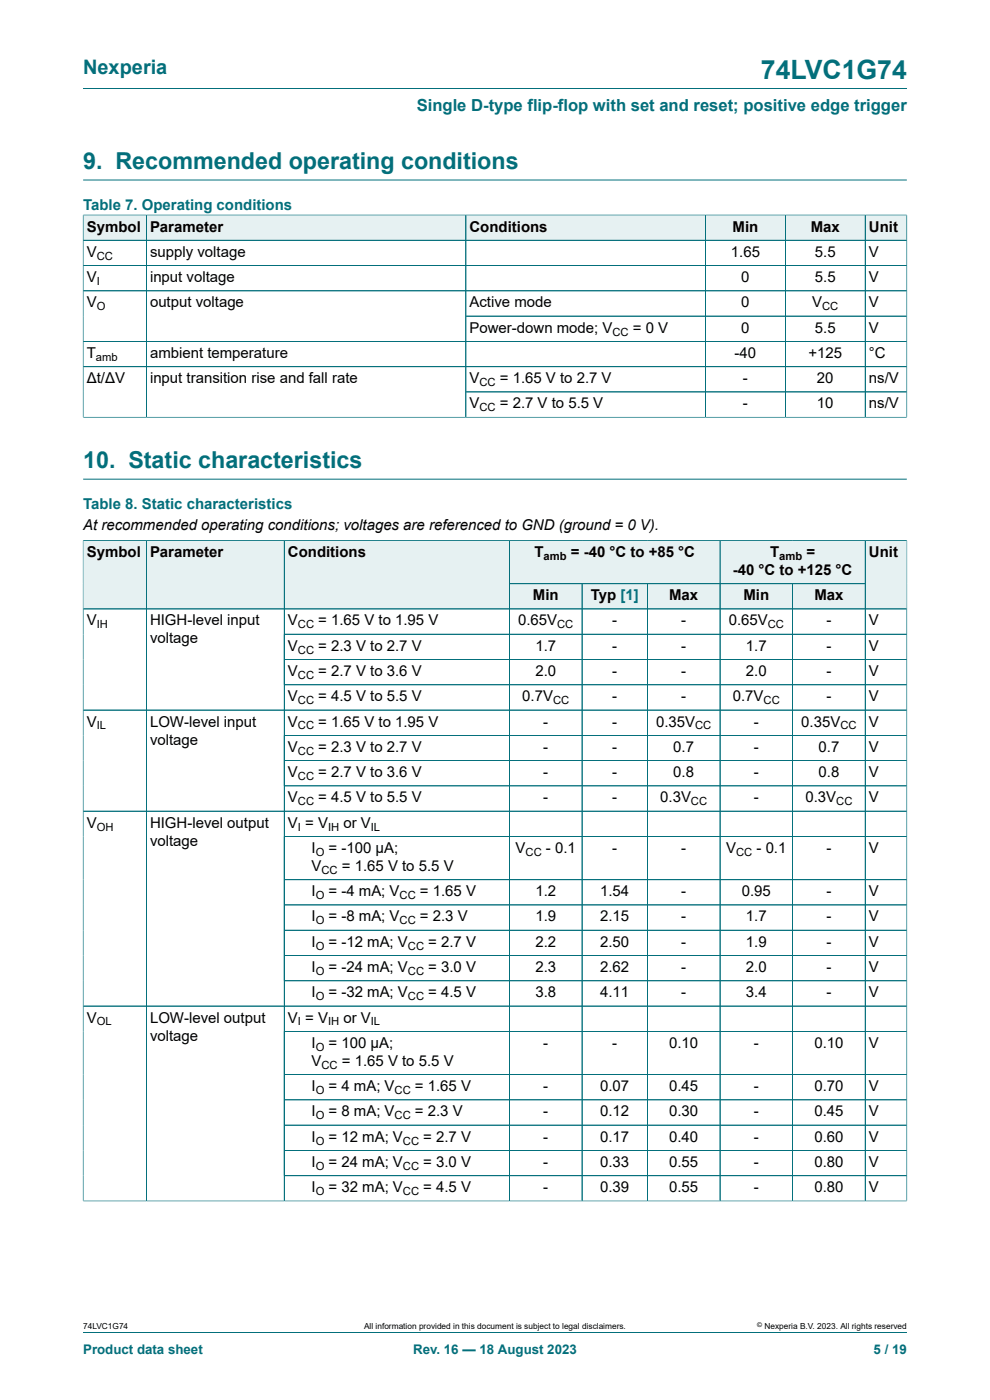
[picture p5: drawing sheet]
<svg xmlns="http://www.w3.org/2000/svg" width="210mm" height="297mm" viewBox="0 0 210 297" stroke-linecap="round" stroke-linejoin="round" font-family="sans-serif">
<defs><g id="words">
<text font-size="5.6" fill="#036f7b" x="161.4" y="16.8">74LVC1G74</text>
<g font-size="4.9" fill="#036f7b">
<text x="17.6" y="35.9">9. Recommended operating conditions</text>
<text x="17.6" y="99.3">10. Static characteristics</text>
</g>
<text font-size="4.2" fill="#036f7b" x="17.6" y="15.6">Nexperia</text>
<text font-size="3.5" fill="#036f7b" x="88.4" y="23.7">Single D-type flip-flop with set and reset; positive edge trigger</text>
<g font-size="3.2" fill="#036f7b">
<text x="17.6" y="44.5">Table 7. Operating conditions</text>
<text x="17.6" y="108">Table 8. Static characteristics</text>
</g>
<g font-size="3.2">
<text x="18.4" y="49.1">Symbol</text>
<text x="31.8" y="49.1">Parameter</text>
<text x="99.6" y="49.1">Conditions</text>
<text x="155.4" y="49.1">Min</text>
<text x="172" y="49.1">Max</text>
<text x="184.3" y="49.1">Unit</text>
<text x="18.4" y="54.5">V</text>
<text x="18.4" y="59.8">V</text>
<text x="31.8" y="54.5">supply voltage</text>
<text x="31.8" y="59.8">input voltage</text>
<text x="155" y="54.5">1.65</text>
<text x="157.2" y="59.8">0</text>
<text x="172.9" y="54.5">5.5</text>
<text x="172.9" y="59.8">5.5</text>
<text x="184.3" y="54.5">V</text>
<text x="184.3" y="59.8">V</text>
<text x="18.4" y="65.2">V</text>
<text x="31.8" y="65.2">output voltage</text>
<text x="99.6" y="65.2">Active mode</text>
<text x="157.2" y="65.2">0</text>
<text x="172.3" y="65.2">V</text>
<text x="184.3" y="65.2">V</text>
<text x="99.6" y="70.6">Power-down mode; V</text>
<text x="134.2" y="70.6">= 0 V</text>
<text x="157.2" y="70.6">0</text>
<text x="172.9" y="70.6">5.5</text>
<text x="184.3" y="70.6">V</text>
<text x="18.4" y="75.9">T</text>
<text x="31.8" y="75.9">ambient temperature</text>
<text x="155.8" y="75.9">-40</text>
<text x="171.5" y="75.9">+125</text>
<text x="184.3" y="75.9">°C</text>
<text x="18.4" y="81.3">Δt/ΔV</text>
<text x="31.8" y="81.3">input transition rise and fall rate</text>
<text x="99.6" y="81.3">V</text>
<text x="106" y="81.3">= 1.65 V to 2.7 V</text>
<text x="157.6" y="81.3">-</text>
<text x="173.3" y="81.3">20</text>
<text x="184.3" y="81.3">ns/V</text>
<text x="99.6" y="86.7">V</text>
<text x="106" y="86.7">= 2.7 V to 5.5 V</text>
<text x="157.6" y="86.7">-</text>
<text x="173.3" y="86.7">10</text>
<text x="184.3" y="86.7">ns/V</text>
<text x="17.6" y="112.5">At recommended operating conditions; voltages are referenced to GND (ground = 0 V).</text>
<text x="18.4" y="118.2">Symbol</text>
<text x="31.8" y="118.2">Parameter</text>
<text x="61.1" y="118.2">Conditions</text>
<text x="113.4" y="118.2">T</text>
<text x="121.1" y="118.2">= -40 °C to +85 °C</text>
<text x="163.4" y="118.2">T</text>
<text x="171.1" y="118.2">=</text>
<text x="184.3" y="118.2">Unit</text>
<text x="155.5" y="122">-40 °C to +125 °C</text>
<text x="113" y="127.3">Min</text>
<text x="125.3" y="127.3">Typ [1]</text>
<text x="141.9" y="127.3">Max</text>
<text x="157.7" y="127.3">Min</text>
<text x="172.8" y="127.3">Max</text>
<text x="18.4" y="132.7">V</text>
<text x="31.8" y="132.7">HIGH-level input</text>
<text x="31.8" y="136.5">voltage</text>
<text x="61.1" y="132.7">V</text>
<text x="67.5" y="132.7">= 1.65 V to 1.95 V</text>
<text x="109.9" y="132.7">0.65V</text>
<text x="129.9" y="132.7">-</text>
<text x="144.5" y="132.7">-</text>
<text x="154.6" y="132.7">0.65V</text>
<text x="175.3" y="132.7">-</text>
<text x="184.3" y="132.7">V</text>
<text x="61.1" y="138.1">V</text>
<text x="61.1" y="143.4">V</text>
<text x="67.5" y="138.1">= 2.3 V to 2.7 V</text>
<text x="67.5" y="143.4">= 2.7 V to 3.6 V</text>
<text x="113.6" y="138.1">1.7</text>
<text x="113.6" y="143.4">2.0</text>
<text x="129.9" y="138.1">-</text>
<text x="129.9" y="143.4">-</text>
<text x="144.5" y="138.1">-</text>
<text x="144.5" y="143.4">-</text>
<text x="158.2" y="138.1">1.7</text>
<text x="158.2" y="143.4">2.0</text>
<text x="175.3" y="138.1">-</text>
<text x="175.3" y="143.4">-</text>
<text x="184.3" y="138.1">V</text>
<text x="184.3" y="143.4">V</text>
<text x="61.1" y="148.8">V</text>
<text x="67.5" y="148.8">= 4.5 V to 5.5 V</text>
<text x="110.8" y="148.8">0.7V</text>
<text x="129.9" y="148.8">-</text>
<text x="144.5" y="148.8">-</text>
<text x="155.5" y="148.8">0.7V</text>
<text x="175.3" y="148.8">-</text>
<text x="184.3" y="148.8">V</text>
<text x="18.4" y="154.1">V</text>
<text x="31.8" y="154.1">LOW-level input</text>
<text x="61.1" y="154.1">V</text>
<text x="67.5" y="154.1">= 1.65 V to 1.95 V</text>
<text x="115.2" y="154.1">-</text>
<text x="129.9" y="154.1">-</text>
<text x="139.2" y="154.1">0.35V</text>
<text x="159.9" y="154.1">-</text>
<text x="170" y="154.1">0.35V</text>
<text x="184.3" y="154.1">V</text>
<text x="31.8" y="157.9">voltage</text>
<text x="61.1" y="159.5">V</text>
<text x="67.5" y="159.5">= 2.3 V to 2.7 V</text>
<text x="115.2" y="159.5">-</text>
<text x="129.9" y="159.5">-</text>
<text x="142.8" y="159.5">0.7</text>
<text x="159.9" y="159.5">-</text>
<text x="173.6" y="159.5">0.7</text>
<text x="184.3" y="159.5">V</text>
<text x="61.1" y="164.9">V</text>
<text x="67.5" y="164.9">= 2.7 V to 3.6 V</text>
<text x="115.2" y="164.9">-</text>
<text x="129.9" y="164.9">-</text>
<text x="142.8" y="164.9">0.8</text>
<text x="159.9" y="164.9">-</text>
<text x="173.6" y="164.9">0.8</text>
<text x="184.3" y="164.9">V</text>
<text x="61.1" y="170.2">V</text>
<text x="67.5" y="170.2">= 4.5 V to 5.5 V</text>
<text x="115.2" y="170.2">-</text>
<text x="129.9" y="170.2">-</text>
<text x="140" y="170.2">0.3V</text>
<text x="159.9" y="170.2">-</text>
<text x="170.9" y="170.2">0.3V</text>
<text x="184.3" y="170.2">V</text>
<text x="18.4" y="175.6">V</text>
<text x="31.8" y="175.6">HIGH-level output</text>
<text x="31.8" y="179.4">voltage</text>
<text x="61.1" y="175.6">V = V</text>
<text x="72.8" y="175.6">or V</text>
<text x="66.1" y="181">I</text>
<text x="66.1" y="184.8">V</text>
<text x="69.7" y="181">= -100 μA;</text>
<text x="72.5" y="184.8">= 1.65 V to 5.5 V</text>
<text x="109.4" y="181">V</text>
<text x="115.8" y="181">- 0.1</text>
<text x="129.9" y="181">-</text>
<text x="144.5" y="181">-</text>
<text x="154" y="181">V</text>
<text x="160.5" y="181">- 0.1</text>
<text x="175.3" y="181">-</text>
<text x="184.3" y="181">V</text>
<text x="66.1" y="190.1">I</text>
<text x="69.7" y="190.1">= -4 mA; V</text>
<text x="89.1" y="190.1">= 1.65 V</text>
<text x="113.6" y="190.1">1.2</text>
<text x="127.3" y="190.1">1.54</text>
<text x="144.5" y="190.1">-</text>
<text x="157.3" y="190.1">0.95</text>
<text x="175.3" y="190.1">-</text>
<text x="184.3" y="190.1">V</text>
<text x="66.1" y="195.5">I</text>
<text x="69.7" y="195.5">= -8 mA; V</text>
<text x="89.1" y="195.5">= 2.3 V</text>
<text x="113.6" y="195.5">1.9</text>
<text x="127.3" y="195.5">2.15</text>
<text x="144.5" y="195.5">-</text>
<text x="158.2" y="195.5">1.7</text>
<text x="175.3" y="195.5">-</text>
<text x="184.3" y="195.5">V</text>
<text x="66.1" y="200.8">I</text>
<text x="69.7" y="200.8">= -12 mA; V</text>
<text x="90.8" y="200.8">= 2.7 V</text>
<text x="113.6" y="200.8">2.2</text>
<text x="127.3" y="200.8">2.50</text>
<text x="144.5" y="200.8">-</text>
<text x="158.2" y="200.8">1.9</text>
<text x="175.3" y="200.8">-</text>
<text x="184.3" y="200.8">V</text>
<text x="66.1" y="206.2">I</text>
<text x="69.7" y="206.2">= -24 mA; V</text>
<text x="90.8" y="206.2">= 3.0 V</text>
<text x="113.6" y="206.2">2.3</text>
<text x="127.3" y="206.2">2.62</text>
<text x="144.5" y="206.2">-</text>
<text x="158.2" y="206.2">2.0</text>
<text x="175.3" y="206.2">-</text>
<text x="184.3" y="206.2">V</text>
<text x="66.1" y="211.6">I</text>
<text x="69.7" y="211.6">= -32 mA; V</text>
<text x="90.8" y="211.6">= 4.5 V</text>
<text x="113.6" y="211.6">3.8</text>
<text x="127.3" y="211.6">4.11</text>
<text x="144.5" y="211.6">-</text>
<text x="158.2" y="211.6">3.4</text>
<text x="175.3" y="211.6">-</text>
<text x="184.3" y="211.6">V</text>
<text x="18.4" y="216.9">V</text>
<text x="31.8" y="216.9">LOW-level output</text>
<text x="31.8" y="220.7">voltage</text>
<text x="61.1" y="216.9">V = V</text>
<text x="72.8" y="216.9">or V</text>
<text x="66.1" y="222.3">I</text>
<text x="66.1" y="226.1">V</text>
<text x="69.7" y="222.3">= 100 μA;</text>
<text x="72.5" y="226.1">= 1.65 V to 5.5 V</text>
<text x="115.2" y="222.3">-</text>
<text x="129.9" y="222.3">-</text>
<text x="141.9" y="222.3">0.10</text>
<text x="159.9" y="222.3">-</text>
<text x="172.8" y="222.3">0.10</text>
<text x="184.3" y="222.3">V</text>
<text x="66.1" y="231.5">I</text>
<text x="69.7" y="231.5">= 4 mA; V</text>
<text x="88" y="231.5">= 1.65 V</text>
<text x="115.2" y="231.5">-</text>
<text x="127.3" y="231.5">0.07</text>
<text x="141.9" y="231.5">0.45</text>
<text x="159.9" y="231.5">-</text>
<text x="172.8" y="231.5">0.70</text>
<text x="184.3" y="231.5">V</text>
<text x="66.1" y="236.8">I</text>
<text x="69.7" y="236.8">= 8 mA; V</text>
<text x="88" y="236.8">= 2.3 V</text>
<text x="115.2" y="236.8">-</text>
<text x="127.3" y="236.8">0.12</text>
<text x="141.9" y="236.8">0.30</text>
<text x="159.9" y="236.8">-</text>
<text x="172.8" y="236.8">0.45</text>
<text x="184.3" y="236.8">V</text>
<text x="66.1" y="242.2">I</text>
<text x="69.7" y="242.2">= 12 mA; V</text>
<text x="89.8" y="242.2">= 2.7 V</text>
<text x="115.2" y="242.2">-</text>
<text x="127.3" y="242.2">0.17</text>
<text x="141.9" y="242.2">0.40</text>
<text x="159.9" y="242.2">-</text>
<text x="172.8" y="242.2">0.60</text>
<text x="184.3" y="242.2">V</text>
<text x="66.1" y="247.6">I</text>
<text x="69.7" y="247.6">= 24 mA; V</text>
<text x="89.8" y="247.6">= 3.0 V</text>
<text x="115.2" y="247.6">-</text>
<text x="127.3" y="247.6">0.33</text>
<text x="141.9" y="247.6">0.55</text>
<text x="159.9" y="247.6">-</text>
<text x="172.8" y="247.6">0.80</text>
<text x="184.3" y="247.6">V</text>
<text x="66.1" y="252.9">I</text>
<text x="69.7" y="252.9">= 32 mA; V</text>
<text x="89.8" y="252.9">= 4.5 V</text>
<text x="115.2" y="252.9">-</text>
<text x="127.3" y="252.9">0.39</text>
<text x="141.9" y="252.9">0.55</text>
<text x="159.9" y="252.9">-</text>
<text x="172.8" y="252.9">0.80</text>
<text x="184.3" y="252.9">V</text>
</g>
<g font-size="2.8" fill="#036f7b">
<text x="17.6" y="287.2">Product data sheet</text>
<text x="87.6" y="287.2">Rev. 16 — 18 August 2023</text>
<text x="185.3" y="287.2">5 / 19</text>
</g>
<g font-size="2.4">
<text x="20.5" y="55.1">CC</text>
<text x="20.5" y="60.5">I</text>
<text x="20.5" y="65.8">O</text>
<text x="174.4" y="65.8">CC</text>
<text x="129.9" y="71.2">CC</text>
<text x="20.4" y="76.5">amb</text>
<text x="101.7" y="81.9">CC</text>
<text x="101.7" y="87.3">CC</text>
<text x="115.3" y="118.8">amb</text>
<text x="165.3" y="118.8">amb</text>
<text x="20.5" y="133.3">IH</text>
<text x="63.2" y="133.3">CC</text>
<text x="118.2" y="133.3">CC</text>
<text x="162.9" y="133.3">CC</text>
<text x="63.2" y="138.7">CC</text>
<text x="63.2" y="144">CC</text>
<text x="63.2" y="149.4">CC</text>
<text x="117.3" y="149.4">CC</text>
<text x="162" y="149.4">CC</text>
<text x="20.5" y="154.8">IL</text>
<text x="63.2" y="154.8">CC</text>
<text x="147.5" y="154.8">CC</text>
<text x="178.3" y="154.8">CC</text>
<text x="63.2" y="160.1">CC</text>
<text x="63.2" y="165.5">CC</text>
<text x="63.2" y="170.8">CC</text>
<text x="146.6" y="170.8">CC</text>
<text x="177.4" y="170.8">CC</text>
<text x="20.5" y="176.2">OH</text>
<text x="63.2" y="176.2">I</text>
<text x="69.6" y="176.2">IH</text>
<text x="78.7" y="176.2">IL</text>
<text x="67" y="181.6">O</text>
<text x="68.2" y="185.4">CC</text>
<text x="111.5" y="181.6">CC</text>
<text x="156.2" y="181.6">CC</text>
<text x="67" y="190.7">O</text>
<text x="84.8" y="190.7">CC</text>
<text x="67" y="196.1">O</text>
<text x="84.8" y="196.1">CC</text>
<text x="67" y="201.5">O</text>
<text x="86.5" y="201.5">CC</text>
<text x="67" y="206.8">O</text>
<text x="86.5" y="206.8">CC</text>
<text x="67" y="212.2">O</text>
<text x="86.5" y="212.2">CC</text>
<text x="20.5" y="217.6">OL</text>
<text x="63.2" y="217.6">I</text>
<text x="69.6" y="217.6">IH</text>
<text x="78.7" y="217.6">IL</text>
<text x="67" y="222.9">O</text>
<text x="68.2" y="226.7">CC</text>
<text x="67" y="232.1">O</text>
<text x="83.7" y="232.1">CC</text>
<text x="67" y="237.4">O</text>
<text x="83.7" y="237.4">CC</text>
<text x="67" y="242.8">O</text>
<text x="85.5" y="242.8">CC</text>
<text x="67" y="248.2">O</text>
<text x="85.5" y="248.2">CC</text>
<text x="67" y="253.5">O</text>
<text x="85.5" y="253.5">CC</text>
</g>
<g font-size="1.8">
<text x="17.6" y="282">74LVC1G74</text>
<text x="77.2" y="282">All information provided in this document is subject to legal disclaimers.</text>
<text x="162.2" y="282">Nexperia B.V. 2023. All rights reserved</text>
</g>
<text font-size="1.4" x="160.6" y="281.6">©</text>
</g></defs>
<path d="M17.6 18.8h174.8M17.6 38.2h174.8" fill="none" stroke="#036f7b" stroke-width=".21"/>
<path d="M17.7 45.7h13.3v5.2h-13.3z" fill="#e6f1f2"/>
<path d="M17.6 45.5v5.5h13.4v-5.4h-13.4" fill="none" stroke="#036f7b" stroke-width=".21"/>
<path d="M31.1 45.7h67.6v5.2h-67.6z" fill="#e6f1f2"/>
<path d="M31 45.6h67.8v5.4h-67.8z" fill="none" stroke="#036f7b" stroke-width=".21"/>
<path d="M98.9 45.7h50.7v5.2h-50.7z" fill="#e6f1f2"/>
<path d="M98.8 45.6h50.9v5.4h-50.9z" fill="none" stroke="#036f7b" stroke-width=".21"/>
<path d="M149.7 45.7h16.8v5.2h-16.8z" fill="#e6f1f2"/>
<path d="M149.7 45.6h16.9v5.4h-16.9z" fill="none" stroke="#036f7b" stroke-width=".21"/>
<path d="M166.7 45.7h16.8v5.2h-16.8z" fill="#e6f1f2"/>
<path d="M166.6 45.6h16.9v5.4h-16.9z" fill="none" stroke="#036f7b" stroke-width=".21"/>
<path d="M183.6 45.7h8.7v5.2h-8.7z" fill="#e6f1f2"/>
<g fill="none" stroke="#036f7b" stroke-width=".21">
<path d="M17.6 51h174.8M17.6 56.3h174.8M17.6 45.7v42.9M17.7 45.6h174.7M31 45.7v42.8M98.8 45.7v42.8M149.7 45.7v42.8M166.6 45.7v42.8M183.5 45.6v42.9M192.4 45.5v43.1M17.6 61.7h174.8M17.6 72.4h174.8"/>
<path d="M17.6 77.8h174.8M98.8 67.1h93.6M17.6 88.5h174.8M98.8 83.1h93.6M17.6 101.7h174.8M108.1 114.7h44.6v9.1h-44.6z"/>
</g>
<path d="M108.1 114.7h44.6v9.1h-44.6z" fill="#e6f1f2"/>
<path d="M152.7 114.7h30.8v9.1h-30.8z" fill="none" stroke="#036f7b" stroke-width=".21"/>
<path d="M152.8 114.7h30.7v9.1h-30.7z" fill="#e6f1f2"/>
<path d="M17.6 114.6v14.6h13.4v-14.5h-13.4" fill="none" stroke="#036f7b" stroke-width=".21"/>
<path d="M17.7 114.7h13.3v14.4h-13.3z" fill="#e6f1f2"/>
<path d="M31 114.7h29.3v14.5h-29.3z" fill="none" stroke="#036f7b" stroke-width=".21"/>
<path d="M31.1 114.7h29.1v14.4h-29.1z" fill="#e6f1f2"/>
<path d="M60.3 114.7h47.8v14.5h-47.8z" fill="none" stroke="#036f7b" stroke-width=".21"/>
<g fill="#e6f1f2">
<path d="M60.4 114.7h47.6v14.4h-47.6z"/>
<path d="M108.1 123.9h15.3v5.2h-15.3z"/>
</g>
<path d="M108.1 123.8h15.4v5.4h-15.4z" fill="none" stroke="#036f7b" stroke-width=".21"/>
<path d="M123.5 123.9h13.8v5.2h-13.8z" fill="#e6f1f2"/>
<path d="M123.5 123.8h13.8v5.4h-13.8z" fill="none" stroke="#036f7b" stroke-width=".21"/>
<path d="M137.4 123.9h15.3v5.2h-15.3z" fill="#e6f1f2"/>
<path d="M137.3 123.8h15.4v5.4h-15.4z" fill="none" stroke="#036f7b" stroke-width=".21"/>
<path d="M152.8 123.9h15.3v5.2h-15.3z" fill="#e6f1f2"/>
<path d="M152.7 123.8h15.4v5.4h-15.4z" fill="none" stroke="#036f7b" stroke-width=".21"/>
<path d="M168.2 123.9h15.3v5.2h-15.3z" fill="#e6f1f2"/>
<path d="M192.4 114.6v14.6h-24.3v-5.4h15.4M192.4 114.7h-8.9v14.5" fill="none" stroke="#036f7b" stroke-width=".21"/>
<path d="M183.6 114.7h8.7v14.4h-8.7z" fill="#e6f1f2"/>
<g fill="none" stroke="#036f7b" stroke-width=".21">
<path d="M17.6 114.7v140.1M17.7 114.7h174.6M31 114.7v140.1M60.3 114.7v140.1M108.1 114.7v140.1M152.7 114.7v140.1M183.5 114.7v140.1M192.4 114.7v140.1M17.6 129.2h174.8M60.3 134.5h132.1M60.3 139.9h132.1M108.1 123.8h75.4"/>
<path d="M123.5 123.9v130.9M137.3 123.9v130.9M168.1 123.9v130.9M17.6 150.6h174.8M60.3 145.3h132.1M60.3 156h132.1M60.3 161.4h132.1M60.3 166.7h132.1M60.3 177.4h132.1M192.4 172.1h-174.8M60.3 186.6h132.1M60.3 192h132.1"/>
<path d="M60.3 197.3h132.1M17.6 213.4h174.8M60.3 202.7h132.1M60.3 208.1h132.1M60.3 218.8h132.1M60.3 228h132.1M60.3 233.3h132.1M60.3 238.7h132.1M60.3 244.1h132.1M60.3 249.4h132.1M192.4 254.8h-174.8M17.6 282.6h174.8"/>
</g>
<use href="#words"/>
</svg>
